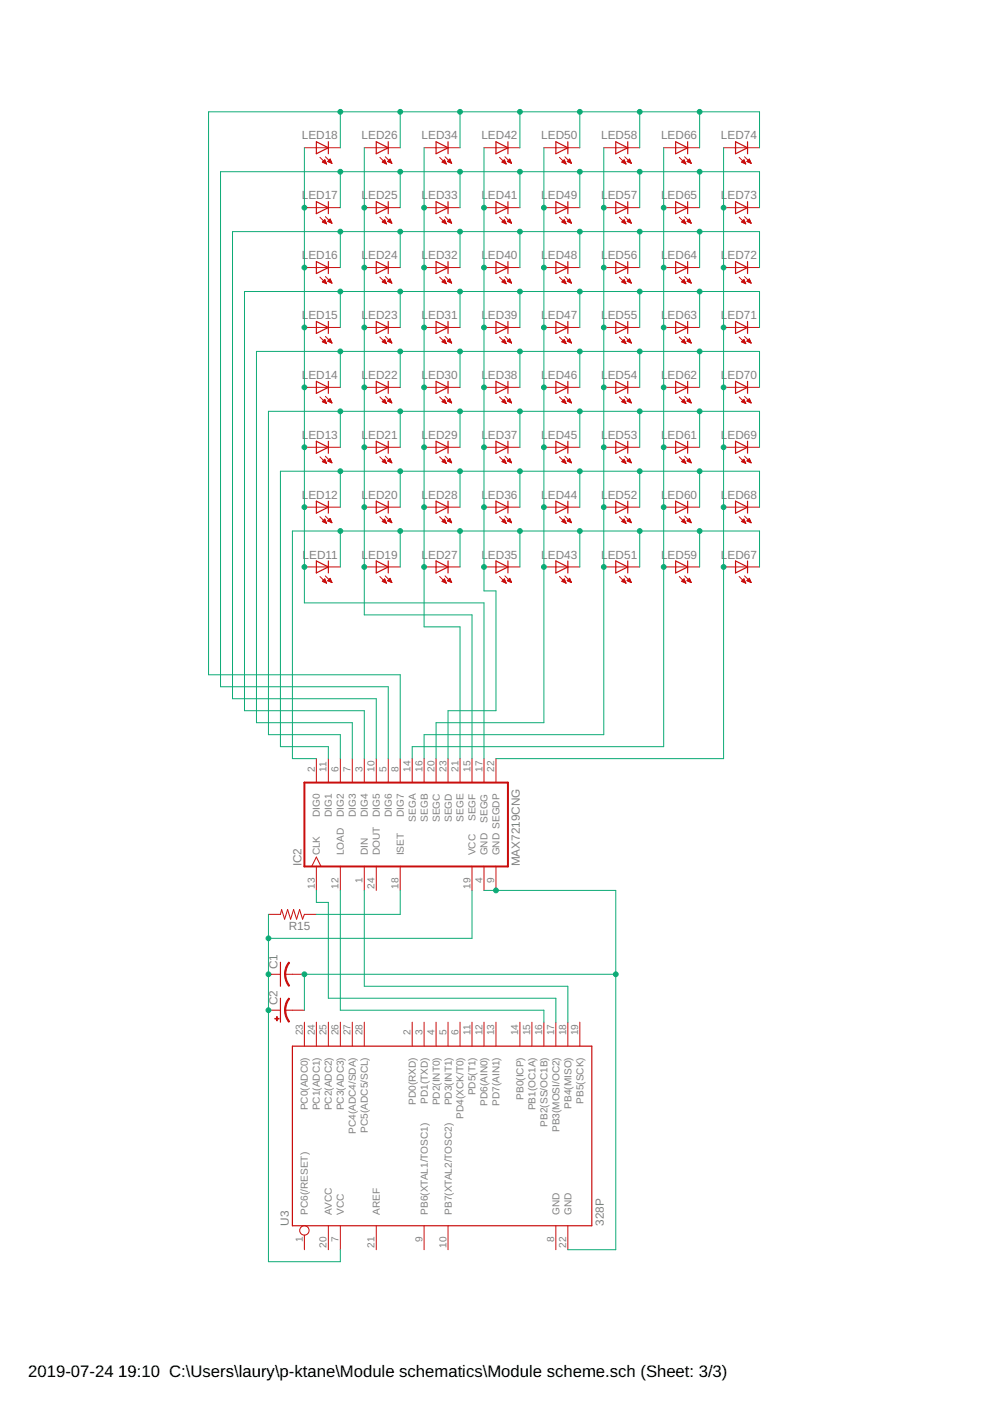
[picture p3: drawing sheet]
<svg xmlns="http://www.w3.org/2000/svg" width="210mm" height="297mm" viewBox="0 0 210 297" stroke-linecap="round" stroke-linejoin="round" font-family="sans-serif">
<defs><g id="words">
<g font-size="3.5">
<text x="6" y="291.8">2019-07-24</text>
<text x="25.1" y="291.8">19:10 C:\Users\laury\p-ktane\Module schematics\Module scheme.sch (Sheet: 3/3)</text>
</g>
<g font-size="2.5" fill="#808080">
<text x="64" y="29.6">LED18</text>
<text x="76.7" y="29.6">LED26</text>
<text x="89.4" y="29.6">LED34</text>
<text x="102.1" y="29.6">LED42</text>
<text x="114.8" y="29.6">LED50</text>
<text x="127.5" y="29.6">LED58</text>
<text x="140.2" y="29.6">LED66</text>
<text x="152.9" y="29.6">LED74</text>
<text x="64" y="42.3">LED17</text>
<text x="76.7" y="42.3">LED25</text>
<text x="89.4" y="42.3">LED33</text>
<text x="102.1" y="42.3">LED41</text>
<text x="114.8" y="42.3">LED49</text>
<text x="127.5" y="42.3">LED57</text>
<text x="140.2" y="42.3">LED65</text>
<text x="152.9" y="42.3">LED73</text>
<text x="64" y="54.9">LED16</text>
<text x="76.7" y="54.9">LED24</text>
<text x="89.4" y="54.9">LED32</text>
<text x="102.1" y="54.9">LED40</text>
<text x="114.8" y="54.9">LED48</text>
<text x="127.5" y="54.9">LED56</text>
<text x="140.2" y="54.9">LED64</text>
<text x="152.9" y="54.9">LED72</text>
<text x="64" y="67.6">LED15</text>
<text x="76.7" y="67.6">LED23</text>
<text x="89.4" y="67.6">LED31</text>
<text x="102.1" y="67.6">LED39</text>
<text x="114.8" y="67.6">LED47</text>
<text x="127.5" y="67.6">LED55</text>
<text x="140.2" y="67.6">LED63</text>
<text x="152.9" y="67.6">LED71</text>
<text x="64" y="80.3">LED14</text>
<text x="76.7" y="80.3">LED22</text>
<text x="89.4" y="80.3">LED30</text>
<text x="102.1" y="80.3">LED38</text>
<text x="114.8" y="80.3">LED46</text>
<text x="127.5" y="80.3">LED54</text>
<text x="140.2" y="80.3">LED62</text>
<text x="152.9" y="80.3">LED70</text>
<text x="64" y="93">LED13</text>
<text x="76.7" y="93">LED21</text>
<text x="89.4" y="93">LED29</text>
<text x="102.1" y="93">LED37</text>
<text x="114.8" y="93">LED45</text>
<text x="127.5" y="93">LED53</text>
<text x="140.2" y="93">LED61</text>
<text x="152.9" y="93">LED69</text>
<text x="64" y="105.7">LED12</text>
<text x="76.7" y="105.7">LED20</text>
<text x="89.4" y="105.7">LED28</text>
<text x="102.1" y="105.7">LED36</text>
<text x="114.8" y="105.7">LED44</text>
<text x="127.5" y="105.7">LED52</text>
<text x="140.2" y="105.7">LED60</text>
<text x="152.9" y="105.7">LED68</text>
<text x="64.2" y="118.4">LED11</text>
<text x="76.7" y="118.4">LED19</text>
<text x="89.4" y="118.4">LED27</text>
<text x="102.1" y="118.4">LED35</text>
<text x="114.8" y="118.4">LED43</text>
<text x="127.5" y="118.4">LED51</text>
<text x="140.2" y="118.4">LED59</text>
<text x="152.9" y="118.4">LED67</text>
<text x="63.9" y="183.7" transform="rotate(-90 63.9 183.7)">IC2</text>
<text x="110.2" y="183.7" transform="rotate(-90 110.2 183.7)">MAX7219CNG</text>
<text x="61.2" y="197.1">R15</text>
<text x="58.8" y="205.5" transform="rotate(-90 58.8 205.5)">C1</text>
<text x="58.8" y="213.2" transform="rotate(-90 58.8 213.2)">C2</text>
<text x="61.2" y="259.9" transform="rotate(-90 61.2 259.9)">U3</text>
<text x="128" y="259.9" transform="rotate(-90 128 259.9)">328P</text>
</g>
<g font-size="2.1" fill="#808080">
<text x="66.7" y="163.6" transform="rotate(-90 66.7 163.6)">2</text>
<text x="69.3" y="163.6" transform="rotate(-90 69.3 163.6)">11</text>
<text x="71.8" y="163.6" transform="rotate(-90 71.8 163.6)">6</text>
<text x="74.3" y="163.6" transform="rotate(-90 74.3 163.6)">7</text>
<text x="76.9" y="163.6" transform="rotate(-90 76.9 163.6)">3</text>
<text x="79.4" y="163.6" transform="rotate(-90 79.4 163.6)">10</text>
<text x="82" y="163.6" transform="rotate(-90 82 163.6)">5</text>
<text x="84.5" y="163.6" transform="rotate(-90 84.5 163.6)">8</text>
<text x="87" y="163.6" transform="rotate(-90 87 163.6)">14</text>
<text x="89.6" y="163.6" transform="rotate(-90 89.6 163.6)">16</text>
<text x="92.1" y="163.6" transform="rotate(-90 92.1 163.6)">20</text>
<text x="94.6" y="163.6" transform="rotate(-90 94.6 163.6)">23</text>
<text x="97.2" y="163.6" transform="rotate(-90 97.2 163.6)">21</text>
<text x="99.7" y="163.6" transform="rotate(-90 99.7 163.6)">15</text>
<text x="102.3" y="163.6" transform="rotate(-90 102.3 163.6)">17</text>
<text x="104.8" y="163.6" transform="rotate(-90 104.8 163.6)">22</text>
<text x="67.8" y="173.3" transform="rotate(-90 67.8 173.3)">DIG0</text>
<text x="70.4" y="173.3" transform="rotate(-90 70.4 173.3)">DIG1</text>
<text x="72.9" y="173.3" transform="rotate(-90 72.9 173.3)">DIG2</text>
<text x="75.5" y="173.3" transform="rotate(-90 75.5 173.3)">DIG3</text>
<text x="78" y="173.3" transform="rotate(-90 78 173.3)">DIG4</text>
<text x="80.5" y="173.3" transform="rotate(-90 80.5 173.3)">DIG5</text>
<text x="83.1" y="173.3" transform="rotate(-90 83.1 173.3)">DIG6</text>
<text x="85.6" y="173.3" transform="rotate(-90 85.6 173.3)">DIG7</text>
<text x="88.1" y="174.2" transform="rotate(-90 88.1 174.2)">SEGA</text>
<text x="90.7" y="174.2" transform="rotate(-90 90.7 174.2)">SEGB</text>
<text x="93.2" y="174.3" transform="rotate(-90 93.2 174.3)">SEGC</text>
<text x="95.8" y="174.3" transform="rotate(-90 95.8 174.3)">SEGD</text>
<text x="98.3" y="174.2" transform="rotate(-90 98.3 174.2)">SEGE</text>
<text x="100.8" y="174.1" transform="rotate(-90 100.8 174.1)">SEGF</text>
<text x="103.4" y="174.4" transform="rotate(-90 103.4 174.4)">SEGG</text>
<text x="67.8" y="181.4" transform="rotate(-90 67.8 181.4)">CLK</text>
<text x="72.9" y="181.4" transform="rotate(-90 72.9 181.4)">LOAD</text>
<text x="78" y="181.4" transform="rotate(-90 78 181.4)">DIN</text>
<text x="80.5" y="181.4" transform="rotate(-90 80.5 181.4)">DOUT</text>
<text x="85.6" y="181.4" transform="rotate(-90 85.6 181.4)">ISET</text>
<text x="100.8" y="181.4" transform="rotate(-90 100.8 181.4)">VCC</text>
<text x="103.4" y="181.4" transform="rotate(-90 103.4 181.4)">GND</text>
<text x="105.9" y="181.4" transform="rotate(-90 105.9 181.4)">GND SEGDP</text>
<text x="66.7" y="188.4" transform="rotate(-90 66.7 188.4)">13</text>
<text x="71.8" y="188.4" transform="rotate(-90 71.8 188.4)">12</text>
<text x="76.9" y="187.2" transform="rotate(-90 76.9 187.2)">1</text>
<text x="79.4" y="188.4" transform="rotate(-90 79.4 188.4)">24</text>
<text x="84.5" y="188.4" transform="rotate(-90 84.5 188.4)">18</text>
<text x="99.7" y="188.4" transform="rotate(-90 99.7 188.4)">19</text>
<text x="102.3" y="187.2" transform="rotate(-90 102.3 187.2)">4</text>
<text x="104.8" y="187.2" transform="rotate(-90 104.8 187.2)">9</text>
<text x="64.2" y="219.5" transform="rotate(-90 64.2 219.5)">23</text>
<text x="66.7" y="219.5" transform="rotate(-90 66.7 219.5)">24</text>
<text x="69.3" y="219.5" transform="rotate(-90 69.3 219.5)">25</text>
<text x="71.8" y="219.5" transform="rotate(-90 71.8 219.5)">26</text>
<text x="74.3" y="219.5" transform="rotate(-90 74.3 219.5)">27</text>
<text x="76.9" y="219.5" transform="rotate(-90 76.9 219.5)">28</text>
<text x="87" y="219.5" transform="rotate(-90 87 219.5)">2</text>
<text x="89.6" y="219.5" transform="rotate(-90 89.6 219.5)">3</text>
<text x="92.1" y="219.5" transform="rotate(-90 92.1 219.5)">4</text>
<text x="94.6" y="219.5" transform="rotate(-90 94.6 219.5)">5</text>
<text x="97.2" y="219.5" transform="rotate(-90 97.2 219.5)">6</text>
<text x="99.7" y="219.5" transform="rotate(-90 99.7 219.5)">11</text>
<text x="102.3" y="219.5" transform="rotate(-90 102.3 219.5)">12</text>
<text x="104.8" y="219.5" transform="rotate(-90 104.8 219.5)">13</text>
<text x="109.9" y="219.5" transform="rotate(-90 109.9 219.5)">14</text>
<text x="112.4" y="219.5" transform="rotate(-90 112.4 219.5)">15</text>
<text x="115" y="219.5" transform="rotate(-90 115 219.5)">16</text>
<text x="117.5" y="219.5" transform="rotate(-90 117.5 219.5)">17</text>
<text x="120" y="219.5" transform="rotate(-90 120 219.5)">18</text>
<text x="122.6" y="219.5" transform="rotate(-90 122.6 219.5)">19</text>
<text x="90.7" y="234" transform="rotate(-90 90.7 234)">PD1(TXD)</text>
<text x="100.8" y="232.2" transform="rotate(-90 100.8 232.2)">PD5(T1)</text>
<text x="111" y="233.2" transform="rotate(-90 111 233.2)">PB0(ICP)</text>
<text x="123.7" y="234" transform="rotate(-90 123.7 234)">PB5(SCK)</text>
<text x="65.3" y="235.4" transform="rotate(-90 65.3 235.4)">PC0(ADC0)</text>
<text x="67.8" y="235.4" transform="rotate(-90 67.8 235.4)">PC1(ADC1)</text>
<text x="70.4" y="235.4" transform="rotate(-90 70.4 235.4)">PC2(ADC2)</text>
<text x="72.9" y="235.4" transform="rotate(-90 72.9 235.4)">PC3(ADC3)</text>
<text x="88.1" y="234.2" transform="rotate(-90 88.1 234.2)">PD0(RXD)</text>
<text x="93.2" y="234.4" transform="rotate(-90 93.2 234.4)">PD2(INT0)</text>
<text x="95.8" y="234.4" transform="rotate(-90 95.8 234.4)">PD3(INT1)</text>
<text x="98.3" y="237.2" transform="rotate(-90 98.3 237.2)">PD4(XCK/T0)</text>
<text x="103.4" y="234.5" transform="rotate(-90 103.4 234.5)">PD6(AIN0)</text>
<text x="105.9" y="234.5" transform="rotate(-90 105.9 234.5)">PD7(AIN1)</text>
<text x="113.5" y="235.4" transform="rotate(-90 113.5 235.4)">PB1(OC1A)</text>
<text x="116.1" y="238.8" transform="rotate(-90 116.1 238.8)">PB2(SS/OC1B)</text>
<text x="121.2" y="235" transform="rotate(-90 121.2 235)">PB4(MISO)</text>
<text x="75.5" y="240.4" transform="rotate(-90 75.5 240.4)">PC4(ADC4/SDA)</text>
<text x="78" y="240.2" transform="rotate(-90 78 240.2)">PC5(ADC5/SCL)</text>
<text x="118.6" y="240" transform="rotate(-90 118.6 240)">PB3(MOSI/OC2)</text>
<text x="65.3" y="257.6" transform="rotate(-90 65.3 257.6)">PC6(/RESET)</text>
<text x="70.4" y="257.6" transform="rotate(-90 70.4 257.6)">AVCC</text>
<text x="72.9" y="257.6" transform="rotate(-90 72.9 257.6)">VCC</text>
<text x="80.5" y="257.6" transform="rotate(-90 80.5 257.6)">AREF</text>
<text x="90.7" y="257.6" transform="rotate(-90 90.7 257.6)">PB6(XTAL1/TOSC1)</text>
<text x="95.8" y="257.6" transform="rotate(-90 95.8 257.6)">PB7(XTAL2/TOSC2)</text>
<text x="118.6" y="257.6" transform="rotate(-90 118.6 257.6)">GND</text>
<text x="121.2" y="257.6" transform="rotate(-90 121.2 257.6)">GND</text>
<text x="64.2" y="263.4" transform="rotate(-90 64.2 263.4)">1</text>
<text x="71.8" y="263.4" transform="rotate(-90 71.8 263.4)">7</text>
<text x="89.6" y="263.4" transform="rotate(-90 89.6 263.4)">9</text>
<text x="117.5" y="263.4" transform="rotate(-90 117.5 263.4)">8</text>
<text x="69.3" y="264.6" transform="rotate(-90 69.3 264.6)">20</text>
<text x="79.4" y="264.6" transform="rotate(-90 79.4 264.6)">21</text>
<text x="94.6" y="264.6" transform="rotate(-90 94.6 264.6)">10</text>
<text x="120" y="264.6" transform="rotate(-90 120 264.6)">22</text>
</g>
</g></defs>
<path d="M64.5 165.9h43.2v17.8h-43.2z" fill="none" stroke="#c90d0c" stroke-width=".42"/>
<g fill="none" stroke="#c90d0c" stroke-width=".21">
<path d="M64.5 31.3h7.7M67.8 33.4l1.4 1.4M68.3 34.4l.6-.5 .3 .9zM68.4 34.4h.6M68.5 34.2h.5M68.6 34.5h.5M68.6 34.1h.4M68.7 34h.2M68.8 34.6h.4M69 33.2l1.4 1.4M69.1 34.7h.1M69.5 34.2l.9 .4"/>
<path d="M69.5 34.2h.7M69.6 34.1h.5M69.7 34.4h.6M69.7 34h.4M69.9 33.9h.1M70 34.5h.3M70 33.7l-.5 .5M70 33.7l.4 .9M70 33.7v.1M70.3 34.6h.1M77.2 31.3h7.7M80.5 33.4l1.4 1.4"/>
<path d="M81 34.4l.6-.5 .3 .9zM81.1 34.4h.6M81.2 34.2h.5M81.2 34.5h.6M81.3 34.1h.3M81.4 34h.2M81.5 34.6h.4M81.7 33.2l1.4 1.4M81.8 34.7h.1M82.2 34.2l.9 .4M82.2 34.2h.7M82.3 34.1h.5"/>
<path d="M82.4 34.4h.6M82.4 34h.4M82.6 33.9h.1M82.7 34.5h.3M82.7 33.7l-.5 .5M82.7 33.7l.4 .9M82.7 33.7v.1M83 34.6h.1M89.9 31.3h7.6M93.2 33.4l1.4 1.4M93.7 34.4l.5-.5 .4 .9zM93.8 34.4h.6"/>
<path d="M93.9 34.2h.5M93.9 34.5h.6M94 34.1h.3M94.1 34h.2M94.2 34.6h.4M94.4 33.2l1.4 1.4M94.5 34.7h.1M94.9 34.2h.7M95 34.1h.5M95.1 34.4h.6M95.1 34h.4M95.3 33.9h.1"/>
<path d="M95.4 33.7l-.5 .5 .9 .4M95.4 34.5h.3M95.4 33.7l.4 .9M95.4 33.7v.1M95.7 34.6h.1M102.6 31.3h7.6M105.9 33.4l1.4 1.4M106.4 34.4l.5-.5 .4 .9zM106.5 34.4h.6M106.6 34.2h.5M106.6 34.5h.6M106.7 34.1h.3"/>
<path d="M106.8 34h.2M106.9 34.6h.4M107.1 33.2l1.4 1.4M107.2 34.7h.1M107.6 34.2h.7M107.7 34.1h.5M107.8 34.4h.5M107.8 34h.4M107.9 33.9h.2M108.1 33.7l-.5 .5 .9 .4M108.1 34.5h.3M108.1 33.7l.4 .9"/>
<path d="M108.1 33.7v.1M108.4 34.6h.1M115.3 31.3h7.6M118.6 33.4l1.4 1.4M119.1 34.4l.5-.5 .4 .9zM119.2 34.4h.6M119.3 34.2h.5M119.3 34.5h.6M119.4 34.1h.3M119.5 34h.2M119.6 34.6h.4M119.8 33.2l1.4 1.4"/>
<path d="M119.9 34.7h.1M120.3 34.2l.9 .4M120.3 34.2h.7M120.4 34.1h.5M120.5 34.4h.5M120.5 34h.4M120.6 33.9h.2M120.8 33.7l-.5 .5M120.8 34.5h.3M120.8 33.7l.4 .9M120.8 33.7v.1M121.1 34.6h.1"/>
<path d="M128 31.3h7.6M131.3 33.4l1.4 1.4M131.8 34.4l.5-.5 .4 .9zM131.8 34.4h.7M132 34.2h.5M132 34.5h.6M132.1 34.1h.3M132.2 34h.2M132.3 34.6h.3M132.5 33.2l1.4 1.4M132.6 34.7h.1M133 34.2l.9 .4"/>
<path d="M133 34.2h.7M133.1 34.1h.5M133.2 34.4h.5M133.2 34h.4M133.3 33.9h.2M133.5 33.7l-.5 .5M133.5 34.5h.3M133.5 33.7l.4 .9M133.5 33.7v.1M133.8 34.6h.1M140.7 31.3h7.6M144 33.4l1.4 1.4"/>
<path d="M144.5 34.4l.5-.5 .4 .9zM144.5 34.4h.7M144.7 34.2h.5M144.7 34.5h.6M144.8 34.1h.3M144.9 34h.2M145 34.6h.3M145.2 33.2l1.4 1.4M145.3 34.7h.1M145.7 34.2h.7M145.8 34.1h.5M145.9 34.4h.5"/>
<path d="M145.9 34h.4M146 33.9h.2M146.2 33.7l-.5 .5 .9 .4M146.2 34.5h.3M146.2 33.7l.4 .9M146.2 33.7v.1M146.5 34.6h.1M153.4 31.3h7.6M156.7 33.4l1.4 1.4M157.2 34.4l.5-.5 .4 .9zM157.2 34.4h.7M157.4 34.2h.5"/>
<path d="M157.4 34.5h.6M157.5 34.1h.3M157.6 34h.2M157.7 34.6h.3M157.9 33.2l1.4 1.4M158 34.7h.1M158.4 34.2l.9 .4M158.4 34.2h.7M158.5 34.1h.5M158.6 34.4h.5M158.6 34h.4M158.7 33.9h.2"/>
<path d="M158.9 34.5h.3M158.9 33.7l-.5 .5M158.9 33.7l.4 .9M158.9 33.7v.1M159.2 34.6h.1M64.5 56.7h7.7M64.5 44h7.7M67.8 58.8l1.4 1.4M67.8 46.1l1.4 1.4M68.3 59.8l.6-.5 .3 .9zM68.3 47.1l.6-.5 .3 .9zM68.4 59.8h.7"/>
<path d="M68.4 47h.6M68.4 59.7h.6M68.5 47.1h.6M68.5 46.9h.5M68.6 59.6h.4M68.6 46.8h.3M68.7 59.9h.4M68.7 59.4h.2M68.7 47.2h.5M68.8 46.7h.1M68.8 59.3h.1M69 58.6l1.4 1.4"/>
<path d="M69 45.9l1.4 1.4M69 47.4h.2M69.5 59.6l.5-.5 .4 .9zM69.5 46.9l.5-.5 .4 .9zM69.5 46.9h.7M69.6 59.7h.6M69.6 59.6h.6M69.6 47h.6M69.7 46.8h.4M69.7 59.4h.4M69.8 46.7h.3M69.8 59.3h.3"/>
<path d="M69.8 59.8h.5M69.9 47.1h.4M69.9 46.5h.1M69.9 59.2h.1M70.1 59.9h.2M70.2 47.2h.1M77.2 56.7h7.7M77.2 44h7.7M80.5 58.8l1.4 1.4M80.5 46.1l1.4 1.4M81 59.8l.6-.5 .3 .9zM81 47.1l.6-.5 .3 .9z"/>
<path d="M81.1 59.8h.7M81.1 47h.6M81.1 59.7h.6M81.2 47.1h.6M81.2 46.9h.5M81.3 59.6h.4M81.3 46.8h.3M81.4 59.9h.4M81.4 59.4h.2M81.4 47.2h.4M81.5 46.7h.1M81.5 59.3h.1"/>
<path d="M81.7 58.6l1.4 1.4M81.7 45.9l1.4 1.4M81.7 47.4h.2M82.2 59.6l.5-.5 .4 .9zM82.2 46.9l.5-.5 .4 .9zM82.2 46.9h.7M82.3 59.7h.6M82.3 59.6h.6M82.3 47h.6M82.4 46.8h.4M82.4 59.4h.4M82.5 46.7h.3"/>
<path d="M82.5 59.3h.3M82.5 59.8h.5M82.6 46.5h.1M82.6 47.1h.4M82.6 59.2h.1M82.8 59.9h.2M82.9 47.2h.1M89.9 56.7h7.6M89.9 44h7.6M93.2 58.8l1.4 1.4M93.2 46.1l1.4 1.4M93.7 59.8l.5-.5 .4 .9z"/>
<path d="M93.7 47.1l.5-.5 .4 .9zM93.8 59.8h.7M93.8 47h.6M93.8 59.7h.6M93.9 47.1h.6M93.9 46.9h.5M94 59.6h.4M94 46.8h.3M94.1 59.9h.4M94.1 59.4h.2M94.1 47.2h.4M94.2 46.7h.1"/>
<path d="M94.2 59.3h.1M94.4 58.6l1.4 1.4M94.4 45.9l1.4 1.4M94.4 47.4h.2M94.9 46.9l.5-.5 .4 .9zM94.9 59.6l.5-.5 .4 .9zM94.9 46.9h.7M95 59.7h.6M95 59.6h.6M95 47h.6M95.1 46.8h.4M95.1 59.4h.4"/>
<path d="M95.2 46.7h.3M95.2 59.3h.3M95.2 59.8h.5M95.3 46.5h.1M95.3 47.1h.4M95.3 59.2h.1M95.5 59.9h.2M95.6 47.2h.1M102.6 56.7h7.6M102.6 44h7.6M105.9 58.8l1.4 1.4M105.9 46.1l1.4 1.4"/>
<path d="M106.4 59.8l.5-.5 .4 .9zM106.4 47.1l.5-.5 .4 .9zM106.5 59.8h.7M106.5 47h.6M106.5 59.7h.6M106.6 47.1h.6M106.6 46.9h.5M106.6 59.6h.5M106.7 46.8h.3M106.8 59.9h.4M106.8 59.4h.2M106.8 47.2h.4"/>
<path d="M106.8 46.7h.2M106.9 59.3h.1M107.1 58.6l1.4 1.4M107.1 45.9l1.4 1.4M107.1 47.4h.2M107.6 59.6l.5-.5 .4 .9zM107.6 46.9l.5-.5 .4 .9zM107.6 46.9h.7M107.7 59.7h.6M107.7 59.6h.6M107.7 47h.6M107.8 46.8h.4"/>
<path d="M107.8 59.4h.4M107.9 46.7h.3M107.9 59.3h.3M107.9 59.8h.5M108 46.5h.1M108 47.1h.4M108 59.2h.1M108.2 59.9h.2M108.3 47.2h.1M115.3 56.7h7.6M115.3 44h7.6M118.6 46.1l1.4 1.4"/>
<path d="M118.6 58.8l1.4 1.4M119.1 59.8l.5-.5 .4 .9zM119.1 47.1l.5-.5 .4 .9zM119.2 59.8h.7M119.2 47h.6M119.2 59.7h.6M119.3 47.1h.6M119.3 46.9h.5M119.3 59.6h.5M119.4 46.8h.3M119.5 59.9h.4M119.5 59.4h.2"/>
<path d="M119.5 47.2h.4M119.5 46.7h.2M119.6 59.3h.1M119.8 45.9l1.4 1.4M119.8 58.6l1.4 1.4M119.8 47.4h.2M120.3 59.6l.5-.5 .4 .9zM120.3 46.9l.5-.5 .4 .9zM120.3 46.9h.7M120.4 59.7h.6M120.4 59.6h.6M120.4 47h.6"/>
<path d="M120.4 46.8h.5M120.5 59.4h.4M120.6 46.7h.3M120.6 59.3h.3M120.6 59.8h.5M120.7 47.1h.4M120.7 46.5h.1M120.7 59.2h.1M120.9 59.9h.2M121 47.2h.1M128 56.7h7.6M128 44h7.6"/>
<path d="M131.3 58.8l1.4 1.4M131.3 46.1l1.4 1.4M131.8 59.8l.5-.5 .4 .9zM131.8 47.1l.5-.5 .4 .9zM131.9 59.8h.7M131.9 47h.6M131.9 59.7h.6M132 47.1h.6M132 46.9h.5M132 59.6h.5M132.1 46.8h.3M132.2 59.9h.4"/>
<path d="M132.2 59.4h.2M132.2 47.2h.4M132.2 46.7h.2M132.3 59.3h.1M132.5 45.9l1.4 1.4M132.5 58.6l1.4 1.4M132.5 47.4h.2M133 46.9l.5-.5 .4 .9zM133 59.6l.5-.5 .4 .9zM133 59.7h.7M133 46.9h.7M133.1 59.6h.5"/>
<path d="M133.1 47h.6M133.1 46.8h.5M133.2 59.4h.4M133.3 46.7h.3M133.3 59.3h.2M133.3 59.8h.5M133.4 47.1h.4M133.4 46.5h.1M133.4 59.2h.1M133.6 59.9h.2M133.7 47.2h.1M140.7 56.7h7.6"/>
<path d="M140.7 44h7.6M144 58.8l1.4 1.4M144 46.1l1.4 1.4M144.5 47.1l.5-.5 .4 .9zM144.5 59.8l.5-.5 .4 .9M144.5 59.8l.9 .4M144.6 59.8h.7M144.6 47h.6M144.6 59.7h.6M144.7 47.1h.6M144.7 46.9h.5M144.7 59.6h.5"/>
<path d="M144.8 46.8h.3M144.9 59.9h.4M144.9 59.4h.2M144.9 47.2h.4M144.9 46.7h.2M145 59.3h.1M145.2 58.6l1.4 1.4M145.2 45.9l1.4 1.4M145.2 47.4h.2M145.7 59.6l.5-.5 .4 .9zM145.7 46.9l.5-.5 .4 .9zM145.7 46.9h.7"/>
<path d="M145.7 59.7h.7M145.8 59.6h.5M145.8 47h.6M145.8 46.8h.5M145.9 59.4h.4M146 46.7h.3M146 59.3h.2M146 59.8h.5M146.1 47.1h.4M146.1 46.5h.1M146.1 59.2h.1M146.3 59.9h.2"/>
<path d="M146.4 47.2h.1M153.4 56.7h7.6M153.4 44h7.6M156.7 58.8l1.4 1.4M156.7 46.1l1.4 1.4M157.2 59.8l.5-.5 .4 .9zM157.2 47.1l.5-.5 .4 .9zM157.3 59.8h.6M157.3 47h.6M157.3 59.7h.6M157.4 47.1h.6M157.4 46.9h.5"/>
<path d="M157.4 59.6h.4M157.5 46.8h.3M157.5 59.4h.3M157.6 59.9h.4M157.6 47.2h.4M157.6 46.7h.2M157.7 59.3h.1M157.9 58.6l1.4 1.4M157.9 45.9l1.4 1.4M157.9 47.4h.2M158.4 46.9l.5-.5 .4 .9zM158.4 59.6l.5-.5 .4 .9z"/>
<path d="M158.4 46.9h.7M158.4 59.7h.7M158.5 59.6h.5M158.5 47h.6M158.5 46.8h.5M158.6 59.4h.4M158.7 46.7h.3M158.7 59.3h.2M158.7 59.8h.5M158.8 46.5h.1M158.8 47.1h.4M158.8 59.2h.1"/>
<path d="M159 59.9h.2M159.1 47.2h.1M64.5 69.4h7.7M67.8 71.5l1.4 1.4M68.3 72.5l.9 .4M68.3 72.5h.8M68.5 72.3h.5M68.6 72.6h.5M68.6 72.2h.4M68.7 72.1h.2M68.8 72h.1M68.9 72l-.6 .5"/>
<path d="M68.9 72l.3 .9M68.9 72.7h.3M69 60h.2M69 71.3l1.4 1.4M69.2 72.8h.1M69.5 72.3h.7M69.5 72.3l.9 .4M69.5 72.3l.5-.5 .4 .9M69.6 72.2h.6M69.7 72.1h.4M69.8 72.5h.5M69.8 72h.3"/>
<path d="M70 71.9h.1M70 72.6h.3M70.3 72.7h.1M77.2 69.4h7.7M80.5 71.5l1.4 1.4M81 72.5h.8M81 72.5l.9 .4M81.2 72.3h.5M81.3 72.2h.4M81.3 72.6h.5M81.4 72.1h.2M81.5 72h.1"/>
<path d="M81.6 72l-.6 .5M81.6 72l.3 .9M81.6 72.7h.3M81.7 60h.2M81.7 71.3l1.4 1.4M81.9 72.8h.1M82.2 72.3l.5-.5 .4 .9M82.2 72.3h.7M82.2 72.3l.9 .4M82.3 72.2h.5M82.4 72.1h.4M82.5 72.5h.5"/>
<path d="M82.5 72h.2M82.7 71.9h.1M82.7 72.6h.3M83 72.7h.1M89.9 69.4h7.6M93.2 71.5l1.4 1.4M93.7 72.5h.8M93.9 72.3h.5M94 72.2h.4M94 72.6h.5M94.1 72.1h.2M94.2 72l-.5 .5 .9 .4"/>
<path d="M94.2 72h.1M94.2 72l.4 .9M94.3 72.7h.3M94.4 60h.2M94.4 71.3l1.4 1.4M94.6 72.8h.1M94.9 72.3l.5-.5 .4 .9M94.9 72.3h.7M94.9 72.3l.9 .4M95 72.2h.5M95.1 72.1h.4M95.2 72.5h.5"/>
<path d="M95.2 72h.2M95.4 71.9h.1M95.4 72.6h.3M95.7 72.7h.1M102.6 69.4h7.6M105.9 71.5l1.4 1.4M106.4 72.5l.9 .4M106.4 72.5h.7M106.6 72.3h.5M106.7 72.2h.3M106.7 72.6h.5M106.8 72.1h.2"/>
<path d="M106.9 72h.1M106.9 72l-.5 .5M106.9 72l.4 .9M107 72.7h.3M107.1 60h.2M107.1 71.3l1.4 1.4M107.3 72.8h.1M107.6 72.3l.5-.5 .4 .9M107.6 72.3h.7M107.6 72.3l.9 .4M107.7 72.2h.5M107.8 72.1h.4"/>
<path d="M107.8 72.5h.6M107.9 72h.2M108.1 71.9h.1M108.1 72.6h.3M108.4 72.7h.1M115.3 69.4h7.6M118.6 71.5l1.4 1.4M119.1 72.5h.7M119.1 72.5l.9 .4M119.3 72.3h.5M119.4 72.2h.3M119.4 72.6h.5"/>
<path d="M119.5 72.1h.2M119.6 72h.1M119.6 72l-.5 .5M119.6 72l.4 .9M119.7 72.7h.3M119.7 60h.3M119.8 71.3l1.4 1.4M120 72.8h.1M120.3 72.3h.7M120.3 72.3l.5-.5 .4 .9M120.3 72.3l.9 .4M120.4 72.2h.5"/>
<path d="M120.5 72.1h.4M120.5 72.5h.6M120.6 72h.2M120.8 71.9h.1M120.8 72.6h.3M121.1 72.7h.1M128 69.4h7.6M131.3 71.5l1.4 1.4M131.8 72.5h.7M131.8 72.5l.9 .4M132 72.3h.5M132.1 72.6h.5"/>
<path d="M132.1 72.2h.3M132.2 72.1h.2M132.3 72h.1M132.3 72l-.5 .5M132.3 72l.4 .9M132.4 72.7h.3M132.4 60h.3M132.5 71.3l1.4 1.4M132.7 72.8h.1M133 72.3h.7M133 72.3l.5-.5 .4 .9M133 72.3l.9 .4"/>
<path d="M133.1 72.2h.5M133.2 72.1h.4M133.2 72.5h.6M133.3 72h.2M133.5 71.9h.1M133.5 72.6h.3M133.8 72.7h.1M140.7 69.4h7.6M144 71.5l1.4 1.4M144.5 72.5h.7M144.5 72.5l.9 .4M144.7 72.3h.5"/>
<path d="M144.8 72.2h.3M144.8 72.6h.5M144.9 72.1h.2M145 72h.1M145 72l-.5 .5M145 72l.4 .9M145.1 72.7h.3M145.1 60h.3M145.2 71.3l1.4 1.4M145.4 72.8h.1M145.7 72.3h.7M145.7 72.3l.5-.5 .4 .9"/>
<path d="M145.7 72.3l.9 .4M145.8 72.2h.5M145.9 72.1h.4M145.9 72.5h.5M146 72h.2M146.2 71.9h.1M146.2 72.6h.3M146.5 72.7h.1M153.4 69.4h7.6M156.7 71.5l1.4 1.4M157.2 72.5h.7M157.2 72.5l.9 .4"/>
<path d="M157.4 72.3h.5M157.5 72.2h.3M157.5 72.6h.5M157.6 72.1h.2M157.7 72h.1M157.7 72l-.5 .5M157.7 72l.4 .9M157.8 72.7h.3M157.8 60h.3M157.9 71.3l1.4 1.4M158.1 72.8h.1M158.4 72.3h.7"/>
<path d="M158.4 72.3l.5-.5 .4 .9M158.4 72.3l.9 .4M158.5 72.2h.5M158.6 72.1h.4M158.6 72.5h.5M158.7 72h.2M158.8 71.9h.1M158.9 72.6h.3M159.2 72.7h.1M64.5 94.8h7.7M64.5 82.1h7.7M67.8 96.9l1.4 1.4"/>
<path d="M67.8 84.2l1.4 1.4M68.4 85.1h.6M68.4 97.8h.6M68.5 97.9h.6M68.5 85h.5M68.5 97.7h.5M68.5 85.3h.6M68.6 84.9h.3M68.7 97.6h.2M68.7 98h.4M68.7 84.8h.2M68.8 97.4h.1"/>
<path d="M68.8 85.4h.4M68.9 97.4l.3 .9-.9-.4zM68.9 84.7l.3 .9-.9-.4zM69 96.7l1.4 1.4M69 84l1.4 1.4M69 98.1h.2M69.1 85.5h.1M69.5 97.7l.5-.5 .4 .9zM69.5 85l.9 .4M69.5 85l.5-.5 .4 .9M69.5 85h.7M69.6 97.7h.6"/>
<path d="M69.6 97.8h.6M69.6 84.9h.5M69.7 97.6h.4M69.7 85.1h.6M69.8 84.8h.3M69.8 97.4h.3M69.9 84.6h.1M69.9 97.9h.4M69.9 97.3h.1M70 85.3h.3M70.2 98h.1M70.3 85.4h.1"/>
<path d="M77.2 94.8h7.7M77.2 82.1h7.7M80.5 96.9l1.4 1.4M80.5 84.2l1.4 1.4M81.1 85.1h.6M81.1 97.8h.6M81.2 97.9h.6M81.2 85h.5M81.2 85.3h.6M81.2 97.7h.5M81.3 84.9h.3M81.3 97.6h.3"/>
<path d="M81.4 98h.4M81.4 84.8h.2M81.5 97.4h.1M81.5 85.4h.4M81.6 97.4l.3 .9-.9-.4zM81.6 84.7l.3 .9-.9-.4zM81.7 96.7l1.4 1.4M81.7 84l1.4 1.4M81.7 98.1h.2M81.8 85.5h.1M82.2 97.7l.5-.5 .4 .9zM82.2 85l.5-.5 .4 .9"/>
<path d="M82.2 85l.9 .4M82.2 85h.7M82.3 97.7h.6M82.3 97.8h.6M82.3 84.9h.5M82.4 97.6h.4M82.4 85.1h.6M82.5 84.8h.3M82.5 97.4h.3M82.6 84.6h.1M82.6 97.9h.4M82.6 97.3h.1"/>
<path d="M82.7 85.3h.3M82.9 98h.1M83 85.4h.1M89.9 94.8h7.6M89.9 82.1h7.6M93.2 84.2l1.4 1.4M93.2 96.9l1.4 1.4M93.8 85.1h.6M93.8 97.8h.6M93.9 97.9h.6M93.9 85h.5M93.9 85.3h.6"/>
<path d="M93.9 97.7h.5M94 84.9h.3M94 97.6h.3M94.1 98h.4M94.1 84.8h.2M94.2 97.4h.1M94.2 85.4h.4M94.2 97.4l.4 .9-.9-.4zM94.2 84.7l.4 .9-.9-.4zM94.4 96.7l1.4 1.4M94.4 84l1.4 1.4M94.4 98.1h.2"/>
<path d="M94.5 85.5h.1M94.9 85l.5-.5 .4 .9zM94.9 97.7l.5-.5 .4 .9zM94.9 85h.7M95 97.7h.6M95 97.8h.6M95 84.9h.5M95.1 97.6h.4M95.1 85.1h.5M95.1 84.8h.4M95.2 97.4h.3M95.3 84.6h.1"/>
<path d="M95.3 97.9h.4M95.3 97.3h.1M95.4 85.3h.3M95.6 98h.1M95.7 85.4h.1M102.6 94.8h7.6M102.6 82.1h7.6M105.9 84.2l1.4 1.4M105.9 96.9l1.4 1.4M106.4 85.2l.5-.5 .4 .9zM106.4 97.9l.5-.5 .4 .9zM106.5 85.1h.6"/>
<path d="M106.5 97.8h.6M106.6 97.9h.6M106.6 85h.5M106.6 97.7h.5M106.6 85.3h.6M106.7 84.9h.3M106.7 97.6h.3M106.8 98h.4M106.8 84.8h.2M106.9 97.4h.1M106.9 85.4h.4M107.1 96.7l1.4 1.4"/>
<path d="M107.1 84l1.4 1.4M107.1 98.1h.2M107.2 85.5h.1M107.6 97.7l.5-.5 .4 .9zM107.6 85l.5-.5 .4 .9zM107.6 85h.7M107.6 97.7h.7M107.7 97.8h.6M107.7 84.9h.5M107.8 97.6h.4M107.8 85.1h.5M107.8 84.8h.4"/>
<path d="M107.9 97.4h.3M108 84.6h.1M108 97.9h.4M108 97.3h.1M108.1 85.3h.3M108.3 98h.1M108.3 85.4h.1M115.3 94.8h7.6M115.3 82.1h7.6M118.6 84.2l1.4 1.4M118.6 96.9l1.4 1.4M119.1 85.2l.5-.5 .4 .9z"/>
<path d="M119.1 97.9l.5-.5 .4 .9zM119.2 85.1h.6M119.2 97.8h.6M119.2 97.9h.7M119.3 85h.5M119.3 97.7h.5M119.3 85.3h.6M119.4 84.9h.3M119.4 97.6h.3M119.5 98h.4M119.5 84.8h.2M119.6 97.4h.1"/>
<path d="M119.6 85.4h.3M119.8 84l1.4 1.4M119.8 96.7l1.4 1.4M119.8 98.1h.2M119.9 85.5h.1M120.3 85l.5-.5 .4 .9zM120.3 97.7l.5-.5 .4 .9zM120.3 85h.7M120.3 97.7h.7M120.4 97.8h.6M120.4 84.9h.5M120.5 97.6h.4"/>
<path d="M120.5 85.1h.5M120.5 84.8h.4M120.6 97.4h.3M120.7 97.9h.4M120.7 84.6h.1M120.7 97.3h.1M120.8 85.3h.3M121 98h.1M121 85.4h.1M128 94.8h7.6M128 82.1h7.6M131.3 96.9l1.4 1.4"/>
<path d="M131.3 84.2l1.4 1.4M131.8 97.9l.5-.5 .4 .9zM131.8 85.2l.5-.5 .4 .9zM131.9 85.1h.6M131.9 97.8h.6M131.9 97.9h.7M132 85h.5M132 97.7h.5M132 85.3h.6M132.1 84.9h.3M132.1 97.6h.3M132.2 98h.4"/>
<path d="M132.2 84.8h.2M132.2 97.4h.2M132.3 85.4h.3M132.5 84l1.4 1.4M132.5 96.7l1.4 1.4M132.5 98.1h.2M132.6 85.5h.1M133 97.7l.5-.5 .4 .9zM133 85l.9 .4M133 85l.5-.5 .4 .9M133 85h.7M133 97.7h.7"/>
<path d="M133.1 97.8h.6M133.1 84.9h.5M133.2 97.6h.4M133.2 85.1h.5M133.2 84.8h.4M133.3 97.4h.3M133.4 97.9h.4M133.4 84.6h.1M133.4 97.3h.1M133.5 85.3h.3M133.7 98h.1M133.7 85.4h.1"/>
<path d="M140.7 94.8h7.6M140.7 82.1h7.6M144 96.9l1.4 1.4M144 84.2l1.4 1.4M144.5 85.2l.5-.5 .4 .9zM144.5 97.9l.5-.5 .4 .9zM144.6 85.1h.6M144.6 97.8h.6M144.6 97.9h.7M144.7 85h.5M144.7 97.7h.5M144.7 85.3h.6"/>
<path d="M144.8 84.9h.3M144.8 97.6h.3M144.9 98h.4M144.9 84.8h.2M144.9 97.4h.2M145 85.4h.3M145.2 96.7l1.4 1.4M145.2 84l1.4 1.4M145.2 98.1h.2M145.3 85.5h.1M145.7 97.7l.5-.5 .4 .9zM145.7 85l.5-.5 .4 .9z"/>
<path d="M145.7 85h.7M145.7 97.7h.7M145.8 97.8h.6M145.8 84.9h.5M145.9 97.6h.4M145.9 85.1h.5M145.9 84.8h.4M146 97.4h.3M146 84.6h.2M146.1 97.9h.4M146.1 97.3h.1M146.2 85.3h.3"/>
<path d="M146.3 98h.2M146.4 85.4h.1M153.4 94.8h7.6M153.4 82.1h7.6M156.7 96.9l1.4 1.4M156.7 84.2l1.4 1.4M157.2 97.9l.5-.5 .4 .9zM157.2 85.2l.5-.5 .4 .9zM157.2 85.1h.7M157.3 97.8h.6M157.3 97.9h.7M157.4 85h.5"/>
<path d="M157.4 85.3h.6M157.4 97.7h.5M157.5 84.9h.3M157.5 97.6h.3M157.6 98h.4M157.6 84.8h.2M157.6 97.4h.2M157.7 85.4h.3M157.9 96.7l1.4 1.4M157.9 84l1.4 1.4M157.9 98.1h.2M158 85.5h.1"/>
<path d="M158.4 85l.5-.5 .4 .9M158.4 97.7l.5-.5 .4 .9zM158.4 85l.9 .4M158.4 85h.7M158.4 97.7h.7M158.5 97.8h.6M158.5 84.9h.5M158.5 97.6h.5M158.6 85.1h.5M158.6 84.8h.4M158.7 97.4h.3M158.7 84.6h.2"/>
<path d="M158.8 97.9h.4M158.8 97.3h.1M158.8 85.3h.4M159 98h.2M159.1 85.4h.1M64.5 107.5h7.7M67.8 109.6l1.4 1.4M68.4 110.6h.7M68.5 110.5h.5M68.6 110.3h.4M68.7 110.7h.4M68.7 110.2h.2"/>
<path d="M68.8 110.1h.1M68.9 110.1l-.6 .5 .9 .4M68.9 110.1l.3 .9M68.9 110.8h.3M69 109.4l1.4 1.4M69.2 110.9h.1M69.5 110.4l.5-.5 .4 .9zM69.5 110.5h.7M69.6 110.3h.6M69.7 110.2h.4M69.8 110.6h.5M69.8 110.1h.3"/>
<path d="M69.9 110h.1M70.1 110.7h.2M77.2 107.5h7.7M80.5 109.6l1.4 1.4M81 110.6l.9 .4M81.1 110.6h.7M81.2 110.5h.5M81.3 110.3h.4M81.4 110.7h.4M81.4 110.2h.2M81.5 110.1h.1M81.6 110.1l-.6 .5"/>
<path d="M81.6 110.1l.3 .9M81.6 110.8h.3M81.7 109.4l1.4 1.4M81.9 110.9h.1M82.2 110.4l.9 .4M82.2 110.4l.5-.5 .4 .9M82.2 110.5h.7M82.3 110.3h.6M82.4 110.2h.4M82.5 110.6h.5M82.5 110.1h.3M82.6 110h.1"/>
<path d="M82.8 110.7h.2M89.9 107.5h7.6M93.2 109.6l1.4 1.4M93.8 110.6h.7M93.8 110.5h.6M94 110.3h.4M94 110.7h.5M94.1 110.2h.2M94.2 110.1h.1M94.2 110.1l-.5 .5 .9 .4M94.2 110.1l.4 .9M94.3 110.8h.3"/>
<path d="M94.4 109.4l1.4 1.4M94.9 110.4l.5-.5 .4 .9zM94.9 110.5h.7M95 110.3h.6M95.1 110.2h.4M95.2 110.6h.5M95.2 110.1h.3M95.3 110h.1M95.5 110.7h.2M102.6 107.5h7.6M105.9 109.6l1.4 1.4M106.5 110.6h.7"/>
<path d="M106.5 110.5h.6M106.7 110.3h.4M106.7 110.7h.5M106.8 110.2h.2M106.9 110.1h.1M106.9 110.1l-.5 .5 .9 .4M106.9 110.1l.4 .9M107 110.8h.3M107.1 109.4l1.4 1.4M107.3 110.9v.1M107.6 110.4l.5-.5 .4 .9zM107.6 110.5h.7"/>
<path d="M107.7 110.3h.6M107.8 110.2h.4M107.9 110.6h.5M107.9 110.1h.3M108 110h.1M108.2 110.7h.2M115.3 107.5h7.6M118.6 109.6l1.4 1.4M119.1 110.6l.5-.5 .4 .9zM119.2 110.6h.7M119.2 110.5h.6M119.4 110.3h.4"/>
<path d="M119.4 110.7h.5M119.5 110.2h.2M119.6 110.1h.1M119.7 110.8h.3M119.8 109.4l1.4 1.4M120.3 110.4l.5-.5 .4 .9zM120.3 110.5h.7M120.4 110.3h.5M120.5 110.2h.4M120.6 110.6h.5M120.6 110.1h.2M120.7 110h.1"/>
<path d="M120.9 110.7h.2M128 107.5h7.6M131.3 109.6l1.4 1.4M131.9 110.6h.7M131.9 110.5h.6M132.1 110.3h.4M132.1 110.7h.5M132.2 110.2h.2M132.3 110.1h.1M132.3 110.1l-.5 .5 .9 .4M132.3 110.1l.4 .9M132.4 110.8h.3"/>
<path d="M132.5 109.4l1.4 1.4M133 110.4l.5-.5 .4 .9M133 110.4l.9 .4M133 110.5h.7M133.1 110.3h.5M133.2 110.2h.4M133.3 110.6h.5M133.3 110.1h.2M133.4 110h.1M133.6 110.7h.2M140.7 107.5h7.6M144 109.6l1.4 1.4"/>
<path d="M144.5 110.6l.5-.5 .4 .9M144.5 110.6l.9 .4M144.6 110.6h.6M144.6 110.5h.6M144.7 110.3h.4M144.8 110.7h.5M144.9 110.2h.2M145 110.1h.1M145.1 110.8h.3M145.2 109.4l1.4 1.4M145.4 110.9h.1M145.7 110.4l.5-.5 .4 .9z"/>
<path d="M145.7 110.5h.7M145.8 110.3h.5M145.9 110.2h.4M146 110.6h.5M146 110.1h.2M146.1 110h.1M146.3 110.7h.2M153.4 107.5h7.6M156.7 109.6l1.4 1.4M157.2 110.6h.7M157.3 110.5h.6M157.4 110.3h.4"/>
<path d="M157.5 110.7h.5M157.6 110.2h.2M157.7 110.1h.1M157.7 110.1l-.5 .5 .9 .4M157.7 110.1l.4 .9M157.8 110.8h.3M157.9 109.4l1.4 1.4M158.1 110.9h.1M158.4 110.4l.5-.5 .4 .9zM158.4 110.5h.7M158.5 110.3h.5M158.6 110.2h.4"/>
<path d="M158.7 110.6h.5M158.7 110.1h.2M158.8 110h.1M159 110.7h.2M64.5 120.2h7.7M67.8 122.2l1.4 1.4M68.4 123.3h.7M68.5 123.1h.5M68.6 123.4h.5M68.6 123h.4M68.7 122.9h.2M68.8 122.8h.1"/>
<path d="M68.9 122.7l-.6 .6 .9 .3M68.9 122.7l.3 .9M68.9 123.5h.3M69 122.1l1.4 1.4M69.2 123.6h.1M69.5 123.1h.7M69.5 123.1l.9 .4M69.5 123.1l.5-.5 .4 .9M69.6 123h.5M69.7 123.3h.6M69.7 122.9h.4M69.8 122.8h.2"/>
<path d="M70 122.6h.1M70 123.4h.3M70.3 123.5h.1M77.2 120.2h7.7M80.5 122.2l1.4 1.4M81 123.3h.8M81 123.3l.9 .3M81.2 123.1h.5M81.3 123.4h.5M81.3 123h.4M81.4 122.9h.2M81.5 122.8h.1"/>
<path d="M81.6 123.5h.3M81.6 122.7l-.6 .6M81.6 122.7l.3 .9M81.7 122.1l1.4 1.4M81.9 123.6h.1M82.2 123.1h.7M82.2 123.1l.9 .4M82.2 123.1l.5-.5 .4 .9M82.3 123h.5M82.4 122.9h.4M82.4 123.3h.6M82.5 122.8h.2"/>
<path d="M82.7 122.6h.1M82.7 123.4h.3M83 123.5h.1M89.9 120.2h7.6M93.2 122.2l1.4 1.4M93.7 123.3h.7M93.9 123.1h.5M94 123.4h.5M94 123h.3M94.1 122.9h.2M94.2 122.8h.1M94.2 122.7l-.5 .6 .9 .3"/>
<path d="M94.2 122.7l.4 .9M94.3 123.5h.3M94.4 122.1l1.4 1.4M94.5 123.6h.1M94.9 123.1l.9 .4M94.9 123.1l.5-.5 .4 .9M94.9 123.1h.7M95 123h.5M95.1 122.9h.4M95.1 123.3h.6M95.2 122.8h.2M95.4 122.6h.1"/>
<path d="M95.4 123.4h.3M95.7 123.5h.1M102.6 120.2h7.6M105.9 122.2l1.4 1.4M106.4 123.3l.9 .3M106.4 123.3h.7M106.6 123.1h.5M106.7 123.4h.5M106.7 123h.3M106.8 122.9h.2M106.9 122.7l-.5 .6M106.9 122.7l.4 .9"/>
<path d="M106.9 122.8h.1M107 123.5h.3M107.1 122.1l1.4 1.4M107.2 123.6h.1M107.6 123.1h.7M107.7 123h.5M107.8 123.3h.6M107.8 122.9h.4M107.9 122.8h.2M108.1 122.6h.1M108.1 122.6l.4 .9-.9-.4zM108.1 123.4h.3"/>
<path d="M108.4 123.5h.1M115.3 120.2h7.6M118.6 122.2l1.4 1.4M119.1 123.3h.7M119.3 123.1h.5M119.4 123.4h.5M119.4 123h.3M119.5 122.9h.2M119.6 122.7l-.5 .6 .9 .3M119.6 122.7l.4 .9M119.6 122.8h.1M119.7 123.5h.3"/>
<path d="M119.8 122.1l1.4 1.4M119.9 123.6h.1M120.3 123.1l.9 .4M120.3 123.1l.5-.5 .4 .9M120.3 123.1h.7M120.4 123h.5M120.5 123.3h.6M120.5 122.9h.4M120.6 122.8h.2M120.8 122.6h.1M120.8 123.4h.3M121.1 123.5h.1"/>
<path d="M128 120.2h7.6M131.3 122.2l1.4 1.4M131.8 123.3l.9 .3M131.8 123.3h.7M132 123.1h.5M132.1 123.4h.5M132.1 123h.3M132.2 122.9h.2M132.3 122.8h.1M132.3 122.7l-.5 .6M132.3 122.7l.4 .9M132.4 123.5h.3"/>
<path d="M132.5 122.1l1.4 1.4M132.6 123.6h.1M133 123.1h.7M133 123.1l.9 .4M133 123.1l.5-.5 .4 .9M133.1 123h.5M133.2 123.3h.5M133.2 122.9h.4M133.3 122.8h.2M133.5 122.6h.1M133.5 123.4h.3M133.8 123.5h.1"/>
<path d="M140.7 120.2h7.6M144 122.2l1.4 1.4M144.5 123.3l.9 .3M144.5 123.3h.7M144.7 123.1h.5M144.8 123.4h.5M144.8 123h.3M144.9 122.9h.2M145 122.8h.1M145 122.7l-.5 .6M145 122.7l.4 .9M145.1 123.5h.3"/>
<path d="M145.2 122.1l1.4 1.4M145.3 123.6h.1M145.7 123.1h.7M145.7 123.1l.9 .4M145.7 123.1l.5-.5 .4 .9M145.8 123h.5M145.9 123.3h.5M145.9 122.9h.4M146 122.8h.2M146.2 122.6h.1M146.2 123.4h.3M146.5 123.5h.1"/>
<path d="M153.4 120.2h7.6M156.7 122.2l1.4 1.4M157.2 123.3h.7M157.2 123.3l.9 .3M157.4 123.1h.5M157.5 123.4h.5M157.5 123h.3M157.6 122.9h.2M157.7 122.8h.1M157.7 123.5h.3M157.7 122.7l-.5 .6M157.7 122.7l.4 .9"/>
<path d="M157.9 122.1l1.4 1.4M158 123.6h.1M158.4 123.1h.7M158.4 123.1l.9 .4M158.4 123.1l.5-.5 .4 .9M158.5 123h.5M158.6 122.9h.4M158.6 123.3h.5M158.7 122.8h.2M158.9 122.6h.1M158.9 123.4h.3M159.2 123.5h.1"/>
<path d="M67.1 160.8v5.1M69.6 160.8v5.1M72.2 160.8v5.1M74.7 160.8v5.1M77.2 160.8v5.1M79.8 160.8v5.1M82.3 160.8v5.1M84.9 160.8v5.1M87.4 160.8v5.1M89.9 160.8v5.1M92.5 160.8v5.1M95 160.8v5.1"/>
<path d="M97.5 160.8v5.1M100.1 160.8v5.1M102.6 160.8v5.1M105.2 160.8v5.1M56.9 193.9h2.6l.2-1.1 .6 2.1 .7-2.1 .6 2.1 .7-2.1 .6 2.1 .6-2.1 .7 2.1 .3-1h2.6M66.1 183.7l1-2 1 2M67.1 183.7v5.1M72.2 183.7v5.1M77.2 183.7v5.1M79.8 183.7v5.1M84.9 183.7v5.1M100.1 183.7v5.1"/>
<path d="M102.6 183.7v5.1M105.2 183.7v5.1M56.9 206.6h2.6M56.9 214.2h2.6M60.5 206.6h4M60.5 214.2h4M64.5 216.7v5.1M67.1 216.7v5.1M69.6 216.7v5.1M72.2 216.7v5.1M74.7 216.7v5.1M77.2 216.7v5.1"/>
<path d="M87.4 216.7v5.1M89.9 216.7v5.1M92.5 216.7v5.1M95 216.7v5.1M97.5 216.7v5.1M100.1 216.7v5.1M102.6 216.7v5.1M105.2 216.7v5.1M110.2 216.7v5.1M112.8 216.7v5.1M115.3 216.7v5.1M117.9 216.7v5.1"/>
<path d="M120.4 216.7v5.1M122.9 216.7v5.1M69.6 259.9v5.1M72.2 259.9v5.1M79.8 259.9v5.1M89.9 259.9v5.1M95 259.9v5.1M117.9 259.9v5.1M120.4 259.9v5.1M64.5 261.9v3.1"/>
<circle cx="64.5" cy="260.9" r=".99"/>
</g>
<g fill="none" stroke="#c90d0c" stroke-width=".25">
<path d="M67.1 30.1l2.5 1.2-2.5 1.3zM69.6 30.1v2.5M79.8 30.1l2.5 1.2-2.5 1.3zM82.3 30.1v2.5M92.5 30.1l2.5 1.2-2.5 1.3zM95 30.1v2.5M105.2 30.1l2.5 1.2-2.5 1.3zM107.7 30.1v2.5M117.9 30.1l2.5 1.2-2.5 1.3zM120.4 30.1v2.5M130.6 30.1l2.5 1.2-2.5 1.3zM133.1 30.1v2.5"/>
<path d="M143.3 30.1l2.5 1.2-2.5 1.3zM145.8 30.1v2.5M156 30.1l2.5 1.2-2.5 1.3zM158.5 30.1v2.5M67.1 42.8l2.5 1.2-2.5 1.3zM67.1 55.5l2.5 1.2-2.5 1.3zM69.6 42.8v2.5M69.6 55.5v2.5M79.8 42.8l2.5 1.2-2.5 1.3zM79.8 55.5l2.5 1.2-2.5 1.3zM82.3 42.8v2.5M82.3 55.5v2.5"/>
<path d="M92.5 55.5l2.5 1.2-2.5 1.3zM92.5 42.8l2.5 1.2-2.5 1.3zM95 42.8v2.5M95 55.5v2.5M105.2 55.5l2.5 1.2-2.5 1.3zM105.2 42.8l2.5 1.2-2.5 1.3zM107.7 42.8v2.5M107.7 55.5v2.5M117.9 55.5l2.5 1.2-2.5 1.3zM117.9 42.8l2.5 1.2-2.5 1.3zM120.4 42.8v2.5M120.4 55.5v2.5"/>
<path d="M130.6 42.8l2.5 1.2-2.5 1.3zM130.6 55.5l2.5 1.2-2.5 1.3zM133.1 42.8v2.5M133.1 55.5v2.5M143.3 55.5l2.5 1.2-2.5 1.3zM143.3 42.8l2.5 1.2-2.5 1.3zM145.8 42.8v2.5M145.8 55.5v2.5M156 55.5l2.5 1.2-2.5 1.3zM156 42.8l2.5 1.2-2.5 1.3zM158.5 42.8v2.5M158.5 55.5v2.5"/>
<path d="M67.1 68.2l2.5 1.2-2.5 1.3zM69.6 68.2v2.5M79.8 68.2l2.5 1.2-2.5 1.3zM82.3 68.2v2.5M92.5 68.2l2.5 1.2-2.5 1.3zM95 68.2v2.5M105.2 68.2l2.5 1.2-2.5 1.3zM107.7 68.2v2.5M117.9 68.2l2.5 1.2-2.5 1.3zM120.4 68.2v2.5M130.6 68.2l2.5 1.2-2.5 1.3zM133.1 68.2v2.5"/>
<path d="M143.3 68.2l2.5 1.2-2.5 1.3zM145.8 68.2v2.5M156 68.2l2.5 1.2-2.5 1.3zM158.5 68.2v2.5M67.1 80.9l2.5 1.2-2.5 1.3zM67.1 93.6l2.5 1.2-2.5 1.3zM69.6 80.9v2.5M69.6 93.6v2.5M79.8 80.9l2.5 1.2-2.5 1.3zM79.8 93.6l2.5 1.2-2.5 1.3zM82.3 80.9v2.5M82.3 93.6v2.5"/>
<path d="M92.5 93.6l2.5 1.2-2.5 1.3zM92.5 80.9l2.5 1.2-2.5 1.3zM95 80.9v2.5M95 93.6v2.5M105.2 93.6l2.5 1.2-2.5 1.3zM105.2 80.9l2.5 1.2-2.5 1.3zM107.7 80.9v2.5M107.7 93.6v2.5M117.9 80.9l2.5 1.2-2.5 1.3zM117.9 93.6l2.5 1.2-2.5 1.3zM120.4 80.9v2.5M120.4 93.6v2.5"/>
<path d="M130.6 93.6l2.5 1.2-2.5 1.3zM130.6 80.9l2.5 1.2-2.5 1.3zM133.1 80.9v2.5M133.1 93.6v2.5M143.3 93.6l2.5 1.2-2.5 1.3zM143.3 80.9l2.5 1.2-2.5 1.3zM145.8 80.9v2.5M145.8 93.6v2.5M156 93.6l2.5 1.2-2.5 1.3zM156 80.9l2.5 1.2-2.5 1.3zM158.5 80.9v2.5M158.5 93.6v2.5"/>
<path d="M67.1 118.9l2.5 1.3-2.5 1.3zM67.1 106.3l2.5 1.2-2.5 1.3zM69.6 106.3v2.5M69.6 118.9v2.6M79.8 118.9l2.5 1.3-2.5 1.3zM79.8 106.3l2.5 1.2-2.5 1.3zM82.3 106.3v2.5M82.3 118.9v2.6M92.5 118.9l2.5 1.3-2.5 1.3zM92.5 106.3l2.5 1.2-2.5 1.3zM95 106.3v2.5M95 118.9v2.6"/>
<path d="M105.2 118.9l2.5 1.3-2.5 1.3zM105.2 106.3l2.5 1.2-2.5 1.3zM107.7 106.3v2.5M107.7 118.9v2.6M117.9 118.9l2.5 1.3-2.5 1.3zM117.9 106.3l2.5 1.2-2.5 1.3zM120.4 106.3v2.5M120.4 118.9v2.6M130.6 118.9l2.5 1.3-2.5 1.3zM130.6 106.3l2.5 1.2-2.5 1.3zM133.1 106.3v2.5M133.1 118.9v2.6"/>
<path d="M143.3 106.3l2.5 1.2-2.5 1.3zM143.3 118.9l2.5 1.3-2.5 1.3zM145.8 106.3v2.5M145.8 118.9v2.6M156 106.3l2.5 1.2-2.5 1.3zM156 118.9l2.5 1.3-2.5 1.3zM158.5 106.3v2.5M158.5 118.9v2.6M59.5 204v5.1M59.5 211.6v5.1M62 221.8h63.5v38.1h-63.5z"/>
</g>
<g fill="#c90d0c" stroke="#c90d0c" stroke-width=".21">
<path d="M61.2 204l.2 .2-.7 1.3-.1 1.1h-.3v-.3a3.9 3.9 0 0 1 .9-2.3z" fill-rule="evenodd"/>
<path d="M60.3 206.6h.3l.1 1 .7 1.4-.2 .1-.6-1.2z" fill-rule="evenodd"/>
<path d="M61.2 211.6l.2 .2-.7 1.3-.1 1.1h-.3v-.3a3.9 3.9 0 0 1 .9-2.3z" fill-rule="evenodd"/>
<path d="M60.3 214.2h.3l.1 1 .7 1.4-.2 .1-.6-1.2z" fill-rule="evenodd"/>
</g>
<g fill="#c90d0c" stroke="#c90d0c" stroke-width=".21">
<path d="M58.7 215.5h.1v.9h-.1z"/>
<path d="M58.3 215.9h.9v.1h-.9z"/>
</g>
<g fill="none" stroke="#0dab76" stroke-width=".21">
<path d="M64.5 31.3v96.5h38.1v33M72.2 23.7v7.6M72.2 36.4v7.6M77.2 31.3v99.1h22.9v30.4M84.9 23.7v7.6M84.9 36.4v7.6M89.9 31.3v101.6h7.6v27.9M97.5 23.7v7.6M97.5 36.4v7.6M102.6 31.3v94h2.6v25.4h-10.2v10.1M110.2 23.7v7.6M110.2 36.4v7.6"/>
<path d="M115.3 31.3v121.9h-22.8v7.6M122.9 23.7v7.6M122.9 36.4v7.6M128 31.3v124.5h-38.1v5M135.6 23.7v7.6M135.6 36.4v7.6M140.7 31.3v127h-53.3v2.5M148.3 23.7v7.6M148.3 36.4v7.6M153.4 31.3v129.5h-48.2M161 31.3v-7.6h-116.8v119.4h40.7v17.7M72.2 49.1v7.6"/>
<path d="M84.9 49.1v7.6M97.5 49.1v7.6M110.2 49.1v7.6M122.9 49.1v7.6M135.6 49.1v7.6M148.3 49.1v7.6M161 44v-7.6h-114.2v109.2h35.5v15.2M161 56.7v-7.6h-111.7v99h30.5v12.7M72.2 61.8v7.6M72.2 74.5v7.6M84.9 61.8v7.6M84.9 74.5v7.6"/>
<path d="M97.5 61.8v7.6M97.5 74.5v7.6M110.2 61.8v7.6M110.2 74.5v7.6M122.9 61.8v7.6M122.9 74.5v7.6M135.6 61.8v7.6M135.6 74.5v7.6M148.3 61.8v7.6M148.3 74.5v7.6M161 69.4v-7.6h-109.2v88.9h25.4v10.1M72.2 87.2v7.6"/>
<path d="M72.2 99.9v7.6M84.9 87.2v7.6M84.9 99.9v7.6M97.5 87.2v7.6M97.5 99.9v7.6M110.2 87.2v7.6M110.2 99.9v7.6M122.9 87.2v7.6M122.9 99.9v7.6M135.6 87.2v7.6M135.6 99.9v7.6M148.3 87.2v7.6"/>
<path d="M148.3 99.9v7.6M161 94.8v-7.6h-104.1v68.6h15.3v5M161 82.1v-7.6h-106.6v78.7h20.3v7.6M72.2 112.6v7.6M84.9 112.6v7.6M97.5 112.6v7.6M110.2 112.6v7.6M122.9 112.6v7.6M135.6 112.6v7.6M148.3 112.6v7.6M161 107.5v-7.6h-101.5v58.4h10.1v2.5M161 120.2v-7.6h-99v48.2h5.1"/>
<path d="M56.9 193.9v73.6h15.3v-2.5M67.1 188.8v2.5h2.5v20.3h48.3v5.1M72.2 188.8v25.4h43.1v2.5M77.2 188.8v20.3h43.2v7.6M84.9 188.8v5.1h-17.8M100.1 188.8v10.1h-43.2M102.6 188.8h28v76.2h-10.2M130.6 206.6h-66.1v7.6"/>
</g>
<g fill="#0dab76" stroke="#0dab76" stroke-width=".21">
<circle cx="153.4" cy="120.2" r=".51"/>
<circle cx="153.4" cy="107.5" r=".51"/>
<circle cx="153.4" cy="94.8" r=".51"/>
<circle cx="153.4" cy="82.1" r=".51"/>
<circle cx="153.4" cy="69.4" r=".51"/>
<circle cx="153.4" cy="56.7" r=".51"/>
<circle cx="153.4" cy="44" r=".51"/>
<circle cx="140.7" cy="120.2" r=".51"/>
<circle cx="140.7" cy="107.5" r=".51"/>
<circle cx="140.7" cy="94.8" r=".51"/>
<circle cx="140.7" cy="82.1" r=".51"/>
<circle cx="140.7" cy="69.4" r=".51"/>
<circle cx="140.7" cy="56.7" r=".51"/>
<circle cx="140.7" cy="44" r=".51"/>
<circle cx="128" cy="120.2" r=".51"/>
<circle cx="128" cy="107.5" r=".51"/>
<circle cx="128" cy="94.8" r=".51"/>
<circle cx="128" cy="82.1" r=".51"/>
<circle cx="128" cy="69.4" r=".51"/>
<circle cx="128" cy="56.7" r=".51"/>
<circle cx="128" cy="44" r=".51"/>
<circle cx="115.3" cy="107.5" r=".51"/>
<circle cx="115.3" cy="82.1" r=".51"/>
<circle cx="115.3" cy="94.8" r=".51"/>
<circle cx="115.3" cy="120.2" r=".51"/>
<circle cx="115.3" cy="69.4" r=".51"/>
<circle cx="115.3" cy="56.7" r=".51"/>
<circle cx="115.3" cy="44" r=".51"/>
<circle cx="89.9" cy="120.2" r=".51"/>
<circle cx="89.9" cy="107.5" r=".51"/>
<circle cx="89.9" cy="94.8" r=".51"/>
<circle cx="89.9" cy="82.1" r=".51"/>
<circle cx="89.9" cy="69.4" r=".51"/>
<circle cx="89.9" cy="56.7" r=".51"/>
<circle cx="89.9" cy="44" r=".51"/>
<circle cx="77.2" cy="120.2" r=".51"/>
<circle cx="77.2" cy="107.5" r=".51"/>
<circle cx="77.2" cy="94.8" r=".51"/>
<circle cx="77.2" cy="82.1" r=".51"/>
<circle cx="77.2" cy="69.4" r=".51"/>
<circle cx="77.2" cy="56.7" r=".51"/>
<circle cx="77.2" cy="44" r=".51"/>
<circle cx="102.6" cy="107.5" r=".51"/>
<circle cx="102.6" cy="94.8" r=".51"/>
<circle cx="102.6" cy="82.1" r=".51"/>
<circle cx="102.6" cy="69.4" r=".51"/>
<circle cx="102.6" cy="56.7" r=".51"/>
<circle cx="102.6" cy="44" r=".51"/>
<circle cx="102.6" cy="120.2" r=".51"/>
<circle cx="64.5" cy="120.2" r=".51"/>
<circle cx="64.5" cy="107.5" r=".51"/>
<circle cx="64.5" cy="94.8" r=".51"/>
<circle cx="64.5" cy="82.1" r=".51"/>
<circle cx="64.5" cy="69.4" r=".51"/>
<circle cx="64.5" cy="56.7" r=".51"/>
<circle cx="64.5" cy="44" r=".51"/>
<circle cx="148.3" cy="112.6" r=".51"/>
<circle cx="135.6" cy="112.6" r=".51"/>
<circle cx="122.9" cy="112.6" r=".51"/>
<circle cx="110.2" cy="112.6" r=".51"/>
<circle cx="97.5" cy="112.6" r=".51"/>
<circle cx="84.9" cy="112.6" r=".51"/>
<circle cx="72.2" cy="112.6" r=".51"/>
<circle cx="148.3" cy="99.9" r=".51"/>
<circle cx="135.6" cy="99.9" r=".51"/>
<circle cx="122.9" cy="99.9" r=".51"/>
<circle cx="110.2" cy="99.9" r=".51"/>
<circle cx="97.5" cy="99.9" r=".51"/>
<circle cx="84.9" cy="99.9" r=".51"/>
<circle cx="72.2" cy="99.9" r=".51"/>
<circle cx="72.2" cy="87.2" r=".51"/>
<circle cx="84.9" cy="87.2" r=".51"/>
<circle cx="97.5" cy="87.2" r=".51"/>
<circle cx="110.2" cy="87.2" r=".51"/>
<circle cx="122.9" cy="87.2" r=".51"/>
<circle cx="135.6" cy="87.2" r=".51"/>
<circle cx="148.3" cy="87.2" r=".51"/>
<circle cx="148.3" cy="74.5" r=".51"/>
<circle cx="135.6" cy="74.5" r=".51"/>
<circle cx="122.9" cy="74.5" r=".51"/>
<circle cx="110.2" cy="74.5" r=".51"/>
<circle cx="97.5" cy="74.5" r=".51"/>
<circle cx="84.9" cy="74.5" r=".51"/>
<circle cx="72.2" cy="74.5" r=".51"/>
<circle cx="148.3" cy="61.8" r=".51"/>
<circle cx="135.6" cy="61.8" r=".51"/>
<circle cx="122.9" cy="61.8" r=".51"/>
<circle cx="110.2" cy="61.8" r=".51"/>
<circle cx="97.5" cy="61.8" r=".51"/>
<circle cx="84.9" cy="61.8" r=".51"/>
<circle cx="72.2" cy="61.8" r=".51"/>
<circle cx="148.3" cy="49.1" r=".51"/>
<circle cx="135.6" cy="49.1" r=".51"/>
<circle cx="122.9" cy="49.1" r=".51"/>
<circle cx="110.2" cy="49.1" r=".51"/>
<circle cx="97.5" cy="49.1" r=".51"/>
<circle cx="84.9" cy="49.1" r=".51"/>
<circle cx="72.2" cy="49.1" r=".51"/>
<circle cx="148.3" cy="36.4" r=".51"/>
<circle cx="135.6" cy="36.4" r=".51"/>
<circle cx="122.9" cy="36.4" r=".51"/>
<circle cx="110.2" cy="36.4" r=".51"/>
<circle cx="97.5" cy="36.4" r=".51"/>
<circle cx="84.9" cy="36.4" r=".51"/>
<circle cx="72.2" cy="36.4" r=".51"/>
<circle cx="148.3" cy="23.7" r=".51"/>
<circle cx="135.6" cy="23.7" r=".51"/>
<circle cx="122.9" cy="23.7" r=".51"/>
<circle cx="110.2" cy="23.7" r=".51"/>
<circle cx="97.5" cy="23.7" r=".51"/>
<circle cx="84.9" cy="23.7" r=".51"/>
<circle cx="72.2" cy="23.7" r=".51"/>
<circle cx="56.9" cy="198.9" r=".51"/>
<circle cx="56.9" cy="206.6" r=".51"/>
<circle cx="56.9" cy="214.2" r=".51"/>
<circle cx="105.2" cy="188.8" r=".51"/>
<circle cx="130.6" cy="206.6" r=".51"/>
<circle cx="64.5" cy="206.6" r=".51"/>
</g>
<use href="#words"/>
</svg>
